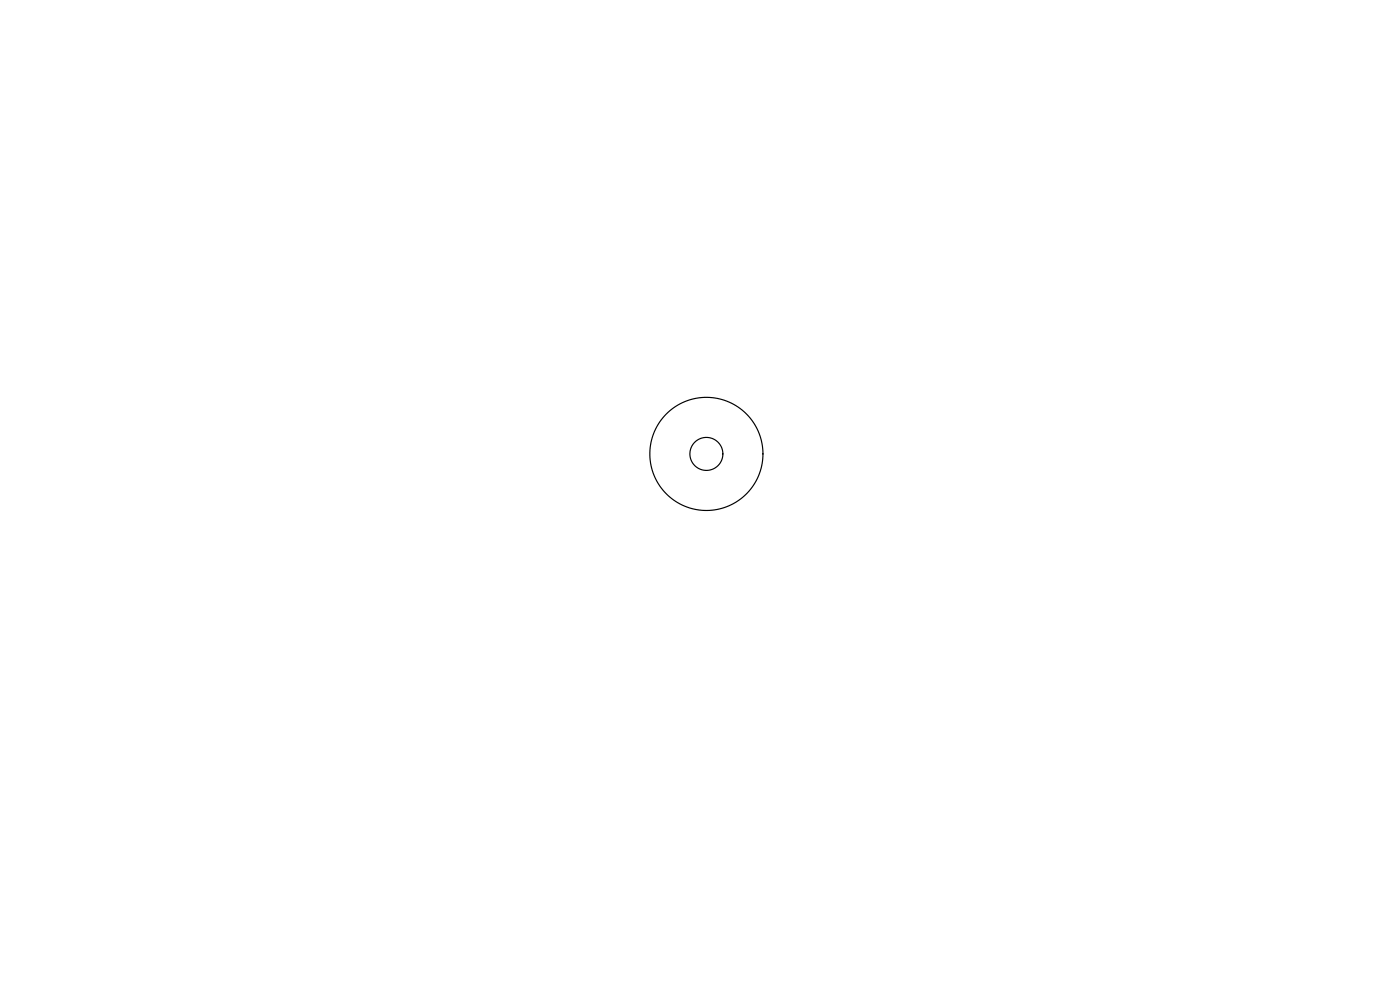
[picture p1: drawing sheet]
<svg xmlns="http://www.w3.org/2000/svg" width="297mm" height="210mm" viewBox="0 0 297 210" stroke-linecap="round" stroke-linejoin="round" font-family="sans-serif">
<g fill="none" stroke="#000" stroke-width=".25">
<circle cx="149.9" cy="96.3" r="12"/>
<circle cx="149.9" cy="96.3" r="3.5"/>
</g>
</svg>
